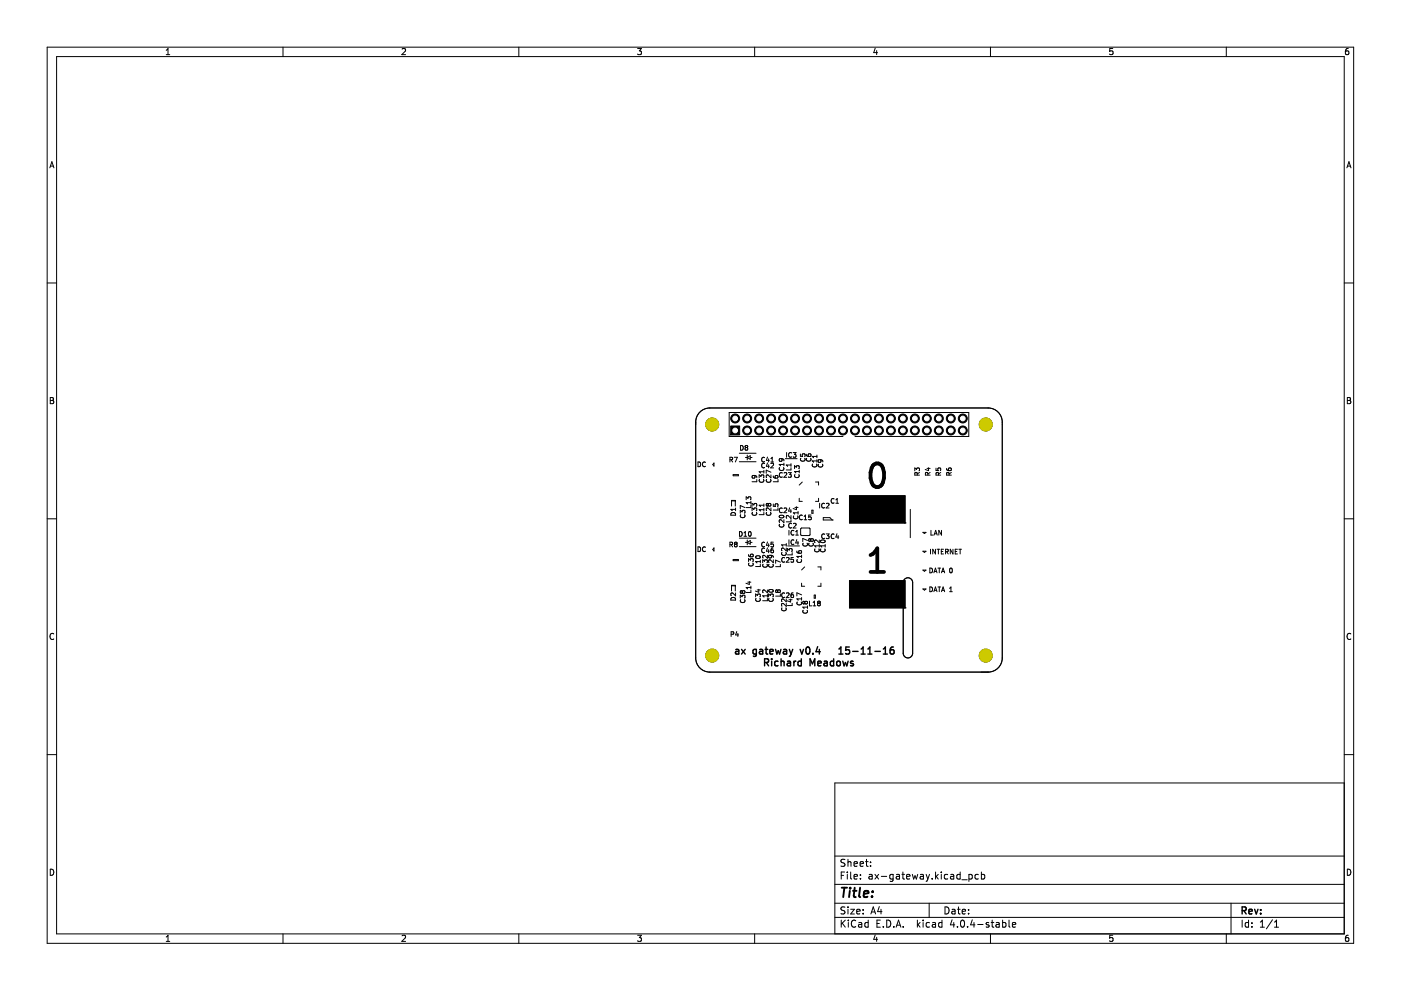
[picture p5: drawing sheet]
<svg xmlns="http://www.w3.org/2000/svg" width="297mm" height="210mm" viewBox="0 0 297 210" stroke-linecap="round" stroke-linejoin="round" font-family="sans-serif">
<g fill="none" stroke="#000" stroke-width=".21">
<path d="M10 10h277v190h-277zM12 12h273v186h-273zM35.2 11.6h.8M35.2 10.7l.4-.4v1.3M60 10v2M85.2 10.4l.5-.1 .3 .4-.8 .9h.8M110 10v2M135.2 10.3h.8l-.4 .5 .3 .1v.6l-.2 .1-.5-.1M160 10v2M185.6 10.2l-.4 1h.9M185.9 10.7v.9M210 10v2"/>
<path d="M235.9 10.3h-.6l-.1 .6 .7-.1v.7l-.2 .1-.5-.1M260 10v2M285.9 10.3l-.4 .1-.2 .2-.1 .7 .3 .3 .4-.1v-.7h-.4l-.3 .2M10.6 35.6l.4-1.3 .4 1.3M10.7 35.2h.6M285.6 35.6l.4-1.3 .4 1.3M285.7 35.2h.6M10 60h2M285 60h2M10.7 84.3h.4l.2 .2-.2 .4 .2 .1 .1 .3-.2 .3h-.5zM10.7 84.9h.4M148 98a.51 .51 0 0 1 .6 .5 .51 .51 0 0 1-.6 .5z"/>
<path d="M148.2 87.6a2.99 2.99 0 0 1 2.3-1.1h59a3 3 0 0 1 3 3v50a3 3 0 0 1-3 3h-59a3 3 0 0 1-3-3v-50l.1-.7zM149.6 98a.44 .44 0 0 0-.7 .5 .44 .44 0 0 0 .7 .4M151.4 98.2v.6l-.3-.3zM154.8 97.5l.4-.1 .1-.4h-.5v1M155 97.5l.3 .5M155.7 97h.6l-.4 1M156.8 97.9h3.5M156.8 96.1h3.5M157 94.5a.51 .51 0 0 1 .6 .5 .51 .51 0 0 1-.6 .5zM158 94.6v.1M158 94.6l.2-.1 .3 .1M158 94.7l.2 .2"/>
<path d="M158.1 97h.3M158.2 94.9l-.2 .2 .2 .4 .3-.2-.2-.4M158.2 94.9h.1M158.4 97l.7-.4v.8zM158.4 96.5v1M158.5 94.6v.1M158.5 94.7l-.2 .2M159.1 97h.3M162 99.7v.6M162.1 97a.44 .44 0 0 0-.6 .5 .44 .44 0 0 0 .6 .4M162.1 98.3a.44 .44 0 0 0-.6 .4 .44 .44 0 0 0 .6 .4M162.7 96.9l-.2 .7h.6"/>
<path d="M162.7 98.2l-.2 .7h.6M163 97.3v.7M163 98.5v.7M163.4 98h.6M163.4 98.3l.4-.1 .2 .3-.6 .7h.6M163.4 97.2l.3-.2v1M165.3 99.1a.44 .44 0 0 0 .4 .7 .44 .44 0 0 0 .4-.7M165.6 97.2l.2 .2v.3l-.5 .1-.1-.4 .2-.2 .6 .1 .2 .4M166.2 98.2v.6M166.2 98.5h-1l.3 .3M166.5 97.3h2.5M166.8 96v1"/>
<path d="M167.7 98.6h-1l.3 .3M167.7 98.3v.6M167.7 99.2v.4h-1M167.8 96a.44 .44 0 0 0-.6 .5 .44 .44 0 0 0 .6 .4M168.2 96h.6l-.4 .3 .3 .1v.5h-.5M168.5 99.4v-.7l.3 .4 .1-.3h.5v.6M169.5 99.7v.6M169.5 100h-1l.2 .3M169.7 96.3v.4l.5 .1-.1-.5h.5v.5M169.8 97.2a.44 .44 0 0 0 .4 .6 .44 .44 0 0 0 .4-.6M171 96.3l.2 .4 .6 .1 .2-.2-.1-.3h-.5l-.1 .3 .2 .2M171 97.2a.44 .44 0 0 0 .5 .6 .44 .44 0 0 0 .4-.6"/>
<path d="M172.3 98.4a.44 .44 0 0 0 .4 .6 .44 .44 0 0 0 .4-.6M173.2 96.8h-1l.3 .3M173.2 96.5v.6M173.2 97.4v.6M173.2 97.7h-1l.3 .3M173.5 98.4a.44 .44 0 0 0 .5 .6 .44 .44 0 0 0 .4-.6M173.9 97.5l.2 .2-.1 .2-.5 .1v-.3l.1-.2h.6l.3 .4M178.7 92.5h-24.1v-5h50.8v5h-24.1M194 99.8v-.6l.3 .3 .1-.2h.5v.5M196.5 99.3h.7M196.9 99.2v.6l-.7-.3M198.5 99.3v.4l.4 .1v-.5h.5v.5"/>
<path d="M200.7 99.3l.2 .4 .6 .1 .2-.2-.1-.3h-.5v.3l.2 .2M285.7 84.3h.4l.2 .2-.2 .4 .2 .1 .1 .3-.2 .3h-.5zM285.7 84.9h.4M10 110h2M148 116a.51 .51 0 0 1 .6 .5 .51 .51 0 0 1-.6 .5zM149.6 116a.44 .44 0 0 0-.7 .5 .44 .44 0 0 0 .7 .4M151.4 116.2v.6l-.3-.3zM154.8 115.5l.4-.1 .1-.4h-.5v1M155 115.5l.3 .5M155.1 108.8a.52 .52 0 0 1 .6-.1 .52 .52 0 0 1 .3 .5h-1zM155.1 107.3v-1.2h.8v1.2M155.1 106.2h.8"/>
<path d="M155.5 100.6h1.1v.3h-1.1zM155.5 118.6h1.1v.3h-1.1zM155.9 115.4l-.2 .2 .2 .4 .4-.2-.2-.4M155.9 115.4l-.2-.2 .2-.2 .4 .1-.2 .3M155.9 115.4h.2M156 107.7v.6M156 108h-1l.2 .3M156.8 115.9h3.5M156.8 114.1h3.5M156.8 112.7a.51 .51 0 0 1 .6 .5 .51 .51 0 0 1-.6 .5zM157 108.8v-.6l.3 .3 .1-.3h.5v.6M157 109.1a.44 .44 0 0 0 .5 .7 .44 .44 0 0 0 .4-.7"/>
<path d="M157.7 113.7h.6M157.7 113l.3-.3v1M158 107.6l-1-.4v.7M158.1 115h.3M158.2 106v-.7l.4 .4 .1-.3h.4v.6M158.4 115l.7-.4v.8zM158.4 114.5v1M158.7 117.6l.2 .4 .6 .1 .2-.2-.1-.4-.5 .1v.3l.2 .2M158.7 119.1v-.7l.4 .4 .1-.3h.4v.6M158.8 112.8l.1-.1a.49 .49 0 0 1 .4 .5 .49 .49 0 0 1-.5 .5l-.1-.4zM158.8 119.4a.44 .44 0 0 0 .4 .6 .44 .44 0 0 0 .4-.6M159.1 115h.3"/>
<path d="M159.2 107.1v.5h-1M159.2 106.3v.6M159.2 106.6h-1l.3 .3M159.5 108.3v-.6l.3 .3 .1-.3h.5v.6M159.5 107.4v-.7l.3 .4 .1-.3h.5v.6M159.5 108.6a.44 .44 0 0 0 .5 .7 .44 .44 0 0 0 .4-.7M159.9 100.8l.2 .2-.1 .3h-.5v-.3l.1-.2 .6 .1 .3 .4M160.3 117.9a.48 .48 0 0 1 .6-.1 .48 .48 0 0 1 .3 .5 .49 .49 0 0 1-.6 .2 .49 .49 0 0 1-.3-.5zM160.5 101.7v.4h-1M161 101.3v-.6l.3 .3 .1-.3h.5v.6M161 101.6a.44 .44 0 0 0 .5 .7 .44 .44 0 0 0 .4-.7M161.2 118.8v.6"/>
<path d="M161.2 119.6v.5h-1M161.2 119.1h-1l.3 .3M161.7 119.3v-.6l.4 .3 .1-.3h.4v.6M161.8 119.6a.44 .44 0 0 0 .4 .7 .44 .44 0 0 0 .4-.7M162 100h-1l.2 .3M162 106.8v.6M162 107.8v.6M162 108.6v.5h-1M162 108.1h-1l.2 .3M162 107.1h-1l.2 .3M162.1 116.3a.44 .44 0 0 0-.6 .4 .44 .44 0 0 0 .6 .4M162.1 115a.44 .44 0 0 0-.6 .5 .44 .44 0 0 0 .6 .4"/>
<path d="M162.5 108.6a.44 .44 0 0 0 .5 .7 .44 .44 0 0 0 .4-.7M162.5 101.6a.44 .44 0 0 0 .5 .7 .44 .44 0 0 0 .4-.7M162.7 117.7v.7l-.7-.7-.3 .2 .1 .4M162.7 116.2l-.2 .7h.6M162.7 114.9l-.2 .7h.6M162.9 106.9l.2-.2 .4 .2-.2 .4-.4-.2M162.9 106.9l-.2-.2-.2 .2 .1 .4 .3-.2M162.9 106.9v.2M163 115.3v.7M163 116.5v.7M163 119.6a.44 .44 0 0 0 .5 .7 .44 .44 0 0 0 .4-.7M163.4 117.7l.2 .2-.1 .3-.5 .1v-.4l.1-.2 .6 .1 .3 .4"/>
<path d="M163.5 100.7v.6l-.8-.6-.2 .2v.4M163.5 107.7v.6l-.8-.6-.2 .2v.4M163.5 100.1l-1-.4v.7M163.9 116.2l-.4 .2-.1 .6 .2 .2 .4-.1-.1-.5h-.3l-.2 .2M164 100.9l.2 .4 .6 .1 .2-.2-.1-.3h-.5l-.1 .3 .2 .2M164 106.9v.4l.4 .1v-.5h.5v.5M164 118.7v.6l-.8-.6-.2 .2v.4M164 115h-.5l-.1 .4h.5l.1 .5h-.6M165 101.7v.4h-1M165 107.7v.4h-1M165.3 109.4a.49 .49 0 0 1 .5-.2 .49 .49 0 0 1 .4 .5 .49 .49 0 0 1-.6 .2 .49 .49 0 0 1-.3-.5zM165.3 111.1a.44 .44 0 0 0 .4 .7 .44 .44 0 0 0 .4-.7"/>
<path d="M165.5 119.7v.4h-1M165.5 119.2l-1-.4v.6M165.8 117.1a.44 .44 0 0 0 .4 .7 .44 .44 0 0 0 .4-.7M165.9 107.8a.44 .44 0 0 0-.7 .4 .44 .44 0 0 0 .7 .4M165.9 100.3a.44 .44 0 0 0-.7 .4 .44 .44 0 0 0 .7 .4M166.2 110.2v.6l-.7-.6-.3 .2 .1 .4M166.2 100.3l.4-.1 .2 .3-.6 .7h.6M166.2 107.8l.4-.1 .2 .3-.6 .7h.6M166.4 118.3a.44 .44 0 0 0-.7 .4 .44 .44 0 0 0 .7 .4M166.7 115.5h-1l.3 .3M166.7 116.2v.6l-.7-.6-.3 .2 .1 .4M166.7 115.2v.6"/>
<path d="M166.7 118.3l.4-.1 .2 .3-.6 .7h.6M167 116.9v-.6l.3 .3 .1-.2h.5v.5M167 115.8h2.5M167.1 100.2h.7l-.4 .4 .3 .1v.4h-.6M167.3 112.5v1M167.3 114.5v1M167.4 107.7l-.2 .7h.6M167.7 108v.7M167.7 109.3v.6l-.7-.6-.3 .2 .1 .4M167.7 110.2v.4h-1M167.8 111a.44 .44 0 0 0-.6 .5 .44 .44 0 0 0 .6 .4M168 117.2v.4h-1"/>
<path d="M168.2 111h.4l.2 .2-.6 .8h.6M168.2 118.2h-.5v.5l.5-.1v.5h-.5M168.3 109.4a.44 .44 0 0 0 .4 .6 .44 .44 0 0 0 .4-.6M168.3 114.5a.44 .44 0 0 0-.6 .5 .44 .44 0 0 0 .6 .4M168.3 112.5a.44 .44 0 0 0-.6 .5 .44 .44 0 0 0 .6 .4M168.5 107.6h.7M168.5 100.6a.44 .44 0 0 0 .5 .7 .44 .44 0 0 0 .4-.7M168.7 112.7l.3-.2v1M168.7 113.5h.6M168.9 107.4v.7l-.7-.3M168.9 114.4l-.2 .7h.6M169 116.8l.2 .5h.6l.2-.2-.1-.3h-.5l-.1 .3 .2 .2"/>
<path d="M169 118.6a.44 .44 0 0 0 .5 .7 .44 .44 0 0 0 .4-.7M169.2 114.8v.7M169.2 108.4v.6M169.2 108.7h-1l.3 .3M169.5 105.7v.6h.6M169.8 112.1l.1-.1h1.7l.2 .1v1.3l-.2 .2h-1.7l-.1-.2zM170 117.7v.6M170 118h-1l.2 .3M170.1 102.2l-.6 .7M170.1 109.3a.44 .44 0 0 0-.6 .4 .44 .44 0 0 0 .6 .4M170.3 115.2a.44 .44 0 0 0 .4 .6 .44 .44 0 0 0 .4-.6M170.5 110.2h.6"/>
<path d="M170.5 109.5l.3-.3v1M171.2 114.6l-1-.4v.6M171.5 115.2a.44 .44 0 0 0 .5 .6 .44 .44 0 0 0 .4-.6M171.9 114.4l-.2-.2-.2 .2 .1 .4 .3-.2M171.9 114.4l.2-.2 .4 .2-.2 .4-.4-.2M171.9 114.4v.2M172 109.2h-.5l-.1 .5 .5-.1 .1 .5h-.6M172.1 108.2h.3v.6h-.3zM172.8 116.4a.44 .44 0 0 0 .4 .6 .44 .44 0 0 0 .4-.6M172.9 102.2h.7v.7M173.6 105.7v.6h-.7M173.7 114.5v.6l-.7-.6-.3 .2 .1 .4"/>
<path d="M173.7 115.7h-1l.3 .3M173.7 115.4v.6M173.8 106.7v1M174 114.6a.49 .49 0 0 1 .6-.2 .49 .49 0 0 1 .3 .5 .49 .49 0 0 1-.6 .2 .49 .49 0 0 1-.3-.5zM174 116.4a.44 .44 0 0 0 .5 .6 .44 .44 0 0 0 .4-.6M174.6 109.8h1.4l.5 .5h-1.9zM174.8 113.3a.45 .45 0 0 0-.6 .4 .45 .45 0 0 0 .6 .4M174.8 113.3h.1M174.8 106.8a.44 .44 0 0 0-.6 .4 .44 .44 0 0 0 .6 .4M175 115.4v.6M175 115.7h-1l.2 .3M175.2 113.2h.6l-.3 .4 .2 .1v.4h-.5"/>
<path d="M175.2 106.8l.4-.1 .2 .3-.6 .7h.6M176.5 110.3h.1M176.8 105.8a.44 .44 0 0 0-.6 .4 .44 .44 0 0 0 .6 .4M176.8 113.3a.44 .44 0 0 0-.6 .4 .44 .44 0 0 0 .6 .4M177.2 106.7h.6M177.2 106l.3-.3v1M177.5 113.2l-.3 .7h.6M177.7 113.5v.7M193 108v6M194.5 100.7l-.1-.4-.4-.1v.5h1M195 100.2l-.5 .3M195.7 112.9h.6l-.3 .2z"/>
<path d="M195.7 116.9h.6l-.3 .2zM196.7 100.7v-.4l-.4-.1-.1 .5h1M197.2 100.2l-.5 .3M197.3 116.5v1M197.4 112.5v1h.5M198 113.5l.4-1 .3 1M198.1 113.2h.5M198.3 116.5v1l-.5-1v1M198.7 116.5h.5M199 116.5v1M199 100.7l-.1-.4-.4-.1v.5h1M199.5 100.2l-.5 .3"/>
<path d="M199.6 116.9h.3M199.6 112.5v1l-.6-1v1M200 116.5h-.4v1h.4M200.5 117l.5-.1v-.4h-.5v1M200.7 117l.3 .5M201.2 100.7v-.4l-.4-.1-.1 .5h1M201.7 100.2l-.5 .3M202 116.5v1l-.5-1v1M202.5 116.9h.4M203 116.5h-.5v1h.5M203.3 116.5h.6M203.6 116.5v1"/>
<path d="M285 110h2M11.4 134.4a.58 .58 0 0 0-.8 .5 .58 .58 0 0 0 .8 .6M155 134.5l.5-.1v-.4h-.5v1M155.1 126.8a.52 .52 0 0 1 .6-.1 .52 .52 0 0 1 .3 .5h-1zM155.1 125.3v-1.2h.8v1.2M155.1 124.2h.8M156 125.7v.6l-.8-.6-.2 .2v.4M156.2 133.9l-.2 .7h.6M156.4 134.3v.7M157 126.8v-.6l.3 .3 .1-.3h.5v.6M157 127.1a.44 .44 0 0 0 .5 .7 .44 .44 0 0 0 .4-.7M157.4 125.4l.2-.2 .4 .2-.2 .4-.4-.2"/>
<path d="M157.4 125.4l-.2-.2-.2 .2 .1 .4 .3-.2M157.4 125.4v.2M158.5 123.4h.7M158.9 123.3v.6l-.7-.2M159.2 125.1v.5h-1M159.2 124.3v.6M159.2 124.6h-1l.3 .3M160.2 126.6v-.7l.4 .4 .1-.3h.4v.6M160.3 126.9a.44 .44 0 0 0 .4 .6 .44 .44 0 0 0 .4-.6M160.5 125.1h.7M160.9 124.9v.7l-.7-.3M162.7 125.1v.6l-.7-.6-.3 .2 .1 .4"/>
<path d="M162.7 126v.6M162.7 126.9v.5h-1M162.7 126.3h-1l.3 .3M163 126.6v-.7l.3 .4 .1-.3h.5v.6M163 125.1a.49 .49 0 0 1 .6-.2 .49 .49 0 0 1 .3 .5 .49 .49 0 0 1-.6 .2 .49 .49 0 0 1-.3-.5zM163 126.9a.44 .44 0 0 0 .5 .6 .44 .44 0 0 0 .4-.6M164.9 125.3l.2-.2 .4 .2-.2 .3-.4-.2M164.9 125.3l-.2-.2-.2 .2 .1 .3 .3-.2M164.9 125.3v.1M165.5 125.9v.5h-1M165.8 128.9a.44 .44 0 0 0 .4 .6 .44 .44 0 0 0 .4-.6M166.4 125.8a.44 .44 0 0 0-.7 .4 .44 .44 0 0 0 .7 .4"/>
<path d="M166.7 127.9v.7l-.7-.7-.3 .2 .1 .4M166.7 127v.6l-.7-.6-.3 .2 .1 .4M166.7 125.8l.4-.1 .2 .3-.6 .7h.6M167.3 127.2h.7M167.6 127v.6l-.7-.2M167.7 126.3l.2-.2 .4 .2-.1 .4h-.4M167.7 126.6l.1 .1M168 127.9v.5h-1M168.2 125.7l-.5 .2v.7M169 127.6a.44 .44 0 0 0 .5 .7 .44 .44 0 0 0 .4-.7M170 123.7v.6h.6M170 126.7v.6"/>
<path d="M170 126.1l-1-.4v.7M170 127h-1l.2 .3M170.3 129.4a.44 .44 0 0 0 .4 .6 .44 .44 0 0 0 .4-.6M170.6 120.2l-.6 .7M170.6 127.7l.2-.2 .4 .2-.2 .4-.4-.2M170.6 127.7l-.2-.2-.2 .2 .2 .4 .2-.2M170.6 127.7v.2M171.2 128.4v.6M171.2 128.7h-1l.3 .3M171.6 127.5v1h.5M172.4 127.7l.3-.2v1M172.4 128.5h.6"/>
<path d="M172.6 126.2h.3v.6h-.3zM173.4 120.2h.7v.7M173.5 127.9l-.2 .2 .2 .4 .4-.2-.2-.4M173.5 127.9l-.2-.2 .2-.2 .4 .1-.2 .3M173.5 127.9h.2M174.1 123.7v.6h-.7M191.8 122.8a1 1 0 0 1 1.1-.2 1 1 0 0 1 .6 .9v15a1 1 0 0 1-1 1 1 1 0 0 1-1-1v-15zM195.7 120.9h.6l-.3 .2zM195.7 124.9h.6l-.3 .2zM197.1 120.5a.51 .51 0 0 1 .6 .5 .51 .51 0 0 1-.6 .5zM197.1 124.5a.51 .51 0 0 1 .6 .5 .51 .51 0 0 1-.6 .5zM198 121.5l.3-1 .4 1"/>
<path d="M198 125.5l.3-1 .4 1M198.1 121.2h.5M198.1 125.2h.5M198.9 120.5h.5M198.9 124.5h.5M199.1 120.5v1M199.1 124.5v1M199.6 121.5l.4-1 .3 1M199.6 125.5l.4-1 .3 1M199.7 121.2h.5M199.7 125.2h.5M201.3 125.5h.6"/>
<path d="M201.3 124.7l.3-.2v1M201.4 120.5h.2a.49 .49 0 0 1 .3 .5 .49 .49 0 0 1-.4 .4l-.2-.3zM286.4 134.4a.58 .58 0 0 0-.8 .5 .58 .58 0 0 0 .8 .6M10 160h2M285 166h-108v32M285 160h2M10.7 184.3a.66 .66 0 0 1 .7 .6 .66 .66 0 0 1-.7 .7zM35.2 198.7l.4-.4v1.3M35.2 199.6h.8M60 198v2M85.2 198.4l.5-.1 .3 .4-.8 .9h.8M110 198v2"/>
<path d="M135.2 198.3h.8l-.4 .5 .3 .1v.6l-.2 .1-.5-.1M160 198v2M177 194.5h108M177 191.5h108M177 187.5h108M177 181.5h108M178.4 195.1v1.5M178.4 185.6h.5M178.6 195.7l.6 .9M179.1 184.9h-.7v1.5M179.1 192.4l-.5-.1-.2 .1v.5l.6 .2 .1 .4-.2 .3-.6-.1M179.1 182.3l-.5-.1-.2 .1v.5l.6 .2 .1 .4-.2 .3-.6-.1"/>
<path d="M179.2 195.1l-.8 .8M179.6 184.9v.1M179.6 185.4v1M179.8 182.2v1.5M179.8 192.3v.1M179.8 192.8v1M179.8 182.8l.2-.1 .4 .1v.9M179.9 195.1v.1M179.9 195.6v1M180.4 192.8h.7l-.7 1h.7M180.4 184.9v1.3l.2 .2M181.1 183.2l.7-.2-.1-.2-.4-.1-.2 .2v.7h.6"/>
<path d="M181.1 185.9l.7-.2-.1-.2-.4-.1-.2 .2v.7h.6M181.4 195.2a.71 .71 0 0 0-1 .5 .71 .71 0 0 0 .7 .9l.3-.2M181.6 193.3l.8-.2-.1-.2-.4-.1-.3 .2 .1 .7h.6M182.1 195.7h.5l.1 .9M182.4 183.2l.7-.2-.1-.2-.4-.1-.2 .2v.7h.6M182.4 186.2v.2M182.4 185.5v.1M182.7 195.9l-.5 .1-.2 .2 .2 .4 .5-.1M183 193.6v.2M183 192.9v.1M183.5 182.7h.6M183.7 182.2v1.3l.4 .2"/>
<path d="M184.1 195.7l-.5-.1-.2 .3 .1 .6h.6M184.1 195.1v1.5M184.3 185.5h.6v.9M184.6 183.5v.2M184.6 182.8v.1M184.6 193.8l.5-1.5 .5 1.5M184.8 193.4h.7M184.9 185.7l-.5 .1-.2 .2 .2 .4 .5-.1M185.5 185.4l.8 1M185.6 198.2l-.4 1h.9M185.9 198.7v.9M185.9 195.8h.5"/>
<path d="M186.3 185.4l-.8 1M186.4 192.2l-.3 1.1h.9M186.6 195.1h-.7v1.5h.7M186.8 192.8v1M186.9 185.8h1.1M187.3 196.4v.2M188 195.1a.76 .76 0 0 1 .9 .7 .76 .76 0 0 1-.9 .8zM189.4 185.5l-.5-.1-.3 .3 .2 .6h.6M189.4 185.4v1.2l-.3 .3-.4-.1M189.5 196.4v.2M190 196.6l.5-1.5 .5 1.5M190.1 185.5h.5l.1 .9"/>
<path d="M190.1 196.2h.8M190.7 185.7l-.5 .1-.2 .2 .2 .4 .5-.1M191.2 185.4h.6M191.4 184.9v1.3l.4 .2M191.5 196.4v.2M192.2 185.9l.7-.2v-.2l-.5-.1-.2 .2 .1 .7h.6M193.4 185.4l.3 1 .3-.7 .3 .7 .3-1M194.5 195.1v1.5M194.6 196l.5 .6M195.1 195.6l-.6 .6M195.1 185.5h.6l.1 .9M195.7 195.1v.1"/>
<path d="M195.7 195.6v1M195.8 185.7l-.5 .1-.2 .2 .2 .4 .5-.1M196.4 185.4l.3 1M196.7 186.4l-.3 .5M197 191.5v3M197.1 195.7l-.5-.1-.2 .3 .1 .6h.6M197.1 185.4l-.4 1M197.6 186.2v.2M197.7 195.7h.6l.1 .9M198.4 195.9l-.5 .1-.3 .2 .3 .4 .5-.1M198.4 184.9v1.5M198.5 185.8l.4 .6"/>
<path d="M198.9 185.4l-.5 .6M199.6 184.9v.1M199.6 185.4v1M199.7 195.7l-.4-.1-.3 .3 .1 .6h.6M199.7 195.1v1.5M200.4 192.3a.76 .76 0 0 1 .8 .7 .76 .76 0 0 1-.8 .8zM200.9 185.5l-.4-.1-.3 .3 .2 .6h.5M201.6 185.5h.5l.1 .9M201.9 192.9h.5l.1 .9M201.9 195l-.4 1.1h.9M202.2 185.7l-.5 .1-.2 .2 .2 .4 .5-.1M202.2 195.6v1"/>
<path d="M202.5 193.1l-.5 .1-.2 .2 .2 .4 .5-.1M203 192.8h.6M203 196.4v.2M203.2 192.3v1.3l.4 .2M203.6 185.5l-.5-.1-.2 .3 .1 .6h.6M203.6 184.9v1.5M203.8 195.2l.2-.1a.8 .8 0 0 1 .5 .7 .8 .8 0 0 1-.5 .8l-.4-.6zM203.9 186.5h1.2M204 193.3l.7-.2-.1-.2-.4-.1-.2 .2 .1 .7h.5M205.1 196.4v.2M205.4 193.6v.2M205.4 192.9v.1"/>
<path d="M205.4 185.5l.5-.1 .2 .3-.1 .6h-.6M205.4 185.4v1.5M206.1 195l-.3 1.1h.9M206.5 195.6v1M207.3 196h1.1M207.4 185.5l-.4-.1-.3 .3 .2 .6h.5M208.1 185.5l.4-.1 .3 .3-.2 .6h-.5M208.1 184.9v1.5M209.6 195.7l-.3-.1-.2 .2v.2l.5 .2v.3h-.5M210 198v2M210.1 195.6h.6M210.4 195.1v1.3l.3 .2"/>
<path d="M211.2 195.7h.6l.1 .9M211.9 195.9l-.5 .1-.3 .2 .3 .4 .5-.1M212.6 195.7l.4-.1 .3 .3-.2 .6h-.5M212.6 195.1v1.5M213.9 195.1v1.3l.2 .2M214.6 196.1l.8-.2-.1-.2-.4-.1-.3 .2 .1 .7h.6M235.9 198.3h-.6l-.1 .6h.7v.6l-.2 .1-.5-.1M260 198v2M261 191.5v6.5M263.4 195.1v1.5M264.7 195.7l-.4-.1-.3 .3 .1 .6h.6M264.7 195.1v1.5"/>
<path d="M265.4 196.4v.2M265.4 195.7v.1M267.2 196.6h.9M267.2 195.5l.4-.4v1.5M269.8 195l-1.3 1.9M270.2 196.6h.9M270.2 195.5l.4-.4v1.5M285.7 184.3a.66 .66 0 0 1 .7 .6 .66 .66 0 0 1-.7 .7zM285.9 198.3l-.4 .1-.2 .2-.1 .7 .3 .3 .4-.1v-.6l-.4-.1-.3 .2"/>
</g>
<g fill="none" stroke="#000" stroke-width=".3">
<path d="M156 137.8h.6v.9M156.6 138l-.5 .1-.2 .2 .2 .4 .5-.1M157.2 137.7l.8 1M158 137.7l-.8 1M160.4 137.8l-.5-.1-.3 .3 .2 .6h.6M160.4 137.7v1.2l-.3 .3-.4-.1M161.1 137.8h.5l.1 .9M161.7 138l-.5 .1-.2 .2 .2 .4 .5-.1M162.2 137.7h.6M162.4 137.2v1.3l.4 .2M163.2 138.2l.7-.2v-.2l-.5-.1-.2 .2 .1 .7h.6M163.6 139.7v.1"/>
<path d="M164.4 137.7l.3 1 .3-.7 .3 .7 .3-1M165.6 139.7v1.5M166.1 137.8h.6l.1 .9M166.8 138l-.5 .1-.2 .2 .2 .4 .5-.1M167.4 137.7l.3 1M167.7 138.7l-.3 .5M168.1 137.7l-.4 1M169.6 137.7l.4 1 .4-1M169.9 139.7v1.5M171 137.3l.2-.1a.8 .8 0 0 1 .5 .7 .8 .8 0 0 1-.5 .8l-.3-.6zM172.4 138.5v.2M173.4 137.1l-.4 1.1h.9"/>
<path d="M173.7 137.7v1M176.8 139.7v1.5M177.9 138.7h.8M177.9 137.6l.4-.4v1.5M180.1 137.2h-.7l-.1 .7 .2-.1h.5l.1 .2v.5l-.2 .2-.6-.2M180.8 138.1h1.1M182.6 138.7h.8M182.6 137.6l.4-.4v1.5M184 138.7h.9M184 137.6l.4-.4v1.5M185.5 138.1h1.1M187.3 138.7h.8"/>
<path d="M187.3 137.6l.4-.4v1.5M189.4 137.2l-.4 .1a1.01 1.01 0 0 0 0 1.4l.5-.2 .1-.5-.3-.2h-.4l-.2 .2M162.1 140.5l.7-.1 .2-.2-.1-.4-.8-.1v1.5M162.5 140.5l.5 .7M163.6 140.2v1M165 140.3l-.5-.1-.2 .3 .1 .6h.6M165.6 140.3l.2-.1 .4 .1 .1 .9M167 140.3h.5l.1 .9M167.6 140.5l-.5 .1-.2 .2 .2 .4 .5-.1M168.3 140.2v1M168.8 140.2l-.5 .3M169.9 140.3l-.4-.1-.3 .3 .1 .6h.6"/>
<path d="M171.8 141.2v-1.5l.5 1.1 .5-1.1v1.5M173.4 140.7l.7-.2-.1-.2-.4-.1-.2 .2 .1 .7h.5M174.8 140.3h.5l.1 .9M175.4 140.5l-.5 .1-.2 .2 .2 .4 .5-.1M176.8 140.3l-.5-.1-.3 .3 .2 .6h.6M177.5 140.3l.2-.1 .4 .1 .1 .6-.2 .2-.3 .1-.2-.2zM178.7 140.2l.3 1 .3-.7 .2 .7 .3-1M180.9 140.3l-.4-.1-.2 .2 .1 .2 .5 .2v.3h-.6M263.4 193.1l.7-.1 .1-.2-.1-.4-.7-.1v1.5M263.7 193.1l.5 .7M264.8 193.3l.7-.2-.1-.2-.4-.1-.2 .2 .1 .7h.5M266 192.8l.4 1 .3-1"/>
<path d="M267.3 193.6v.2M267.3 192.9v.1"/>
</g>
<path d="M178.5 188.2h1.1M179 188.2l-.2 2M180.2 188.9l-.2 1.3M180.3 188.2l-.1 .2M180.8 188.9h.8M181.2 188.2l-.2 1.7 .1 .2 .3 .1M182.4 188.2l-.3 1.7 .3 .3M183.1 189.5l1-.1v-.4l-.6-.1-.3 .3v.9h.7M184.9 190v.2M185 189v.2" fill="none" stroke="#000" stroke-width=".4"/>
<path d="M185 98.7a1.19 1.19 0 0 1 1.3-.4 1.19 1.19 0 0 1 .9 .9 3.9 3.9 0 0 1-.5 3.8 1.19 1.19 0 0 1-1.9-.7 4.3 4.3 0 0 1 .2-3.6zM184.6 117.7l.4-.2 1-1.2v5M184.6 121.3h2.8" fill="none" stroke="#000" stroke-width=".8"/>
<path d="M180.1 105.1h11.8v5.8h-11.8zM191.9 110.9h.1M180.1 123.1h11.8v5.8h-11.8zM191.9 128.9h.1" fill="none" stroke="#000" stroke-width=".25"/>
<g fill="#000" stroke="#000" stroke-width=".21">
<path d="M154.9 90.3h1.9v1.9h-1.9z" fill-rule="evenodd"/>
<path d="M180.1 105.1h11.8v5.8h-11.8z" fill-rule="evenodd"/>
<path d="M180.1 123.1h11.8v5.8h-11.8z" fill-rule="evenodd"/>
<circle cx="151" cy="90" r="1.38"/>
<circle cx="155.9" cy="88.7" r=".95"/>
<circle cx="158.4" cy="88.7" r=".95"/>
<circle cx="158.4" cy="91.3" r=".95"/>
<circle cx="160.9" cy="88.7" r=".95"/>
<circle cx="160.9" cy="91.3" r=".95"/>
<circle cx="163.5" cy="91.3" r=".95"/>
<circle cx="163.5" cy="88.7" r=".95"/>
<circle cx="166" cy="91.3" r=".95"/>
<circle cx="166" cy="88.7" r=".95"/>
<circle cx="168.6" cy="88.7" r=".95"/>
<circle cx="168.6" cy="91.3" r=".95"/>
<circle cx="171.1" cy="88.7" r=".95"/>
<circle cx="171.1" cy="91.3" r=".95"/>
<circle cx="173.6" cy="88.7" r=".95"/>
<circle cx="173.6" cy="91.3" r=".95"/>
<circle cx="176.2" cy="91.3" r=".95"/>
<circle cx="176.2" cy="88.7" r=".95"/>
<circle cx="178.7" cy="88.7" r=".95"/>
<circle cx="178.7" cy="91.3" r=".95"/>
<circle cx="181.3" cy="91.3" r=".95"/>
<circle cx="181.3" cy="88.7" r=".95"/>
<circle cx="183.8" cy="91.3" r=".95"/>
<circle cx="183.8" cy="88.7" r=".95"/>
<circle cx="186.3" cy="88.7" r=".95"/>
<circle cx="186.3" cy="91.3" r=".95"/>
<circle cx="188.9" cy="88.7" r=".95"/>
<circle cx="188.9" cy="91.3" r=".95"/>
<circle cx="191.4" cy="88.7" r=".95"/>
<circle cx="191.4" cy="91.3" r=".95"/>
<circle cx="194" cy="88.7" r=".95"/>
<circle cx="194" cy="91.3" r=".95"/>
<circle cx="196.5" cy="88.7" r=".95"/>
<circle cx="196.5" cy="91.3" r=".95"/>
<circle cx="199" cy="88.7" r=".95"/>
<circle cx="199" cy="91.3" r=".95"/>
<circle cx="201.6" cy="88.7" r=".95"/>
<circle cx="201.6" cy="91.3" r=".95"/>
<circle cx="204.1" cy="88.7" r=".95"/>
<circle cx="204.1" cy="91.3" r=".95"/>
<circle cx="209" cy="90" r="1.38"/>
<circle cx="151" cy="139" r="1.38"/>
<circle cx="209" cy="139" r="1.38"/>
</g>
<g fill="#cdca00" stroke="#cdca00" stroke-width=".21">
<circle cx="209" cy="139" r="1.38"/>
<circle cx="151" cy="139" r="1.38"/>
<circle cx="151" cy="90" r="1.38"/>
<circle cx="209" cy="90" r="1.38"/>
</g>
<g fill="#fff" stroke="#fff" stroke-width=".21">
<circle cx="155.9" cy="91.3" r=".5"/>
<circle cx="155.9" cy="88.7" r=".5"/>
<circle cx="158.4" cy="91.3" r=".5"/>
<circle cx="158.4" cy="88.7" r=".5"/>
<circle cx="160.9" cy="91.3" r=".5"/>
<circle cx="160.9" cy="88.7" r=".5"/>
<circle cx="163.5" cy="91.3" r=".5"/>
<circle cx="163.5" cy="88.7" r=".5"/>
<circle cx="166" cy="91.3" r=".5"/>
<circle cx="166" cy="88.7" r=".5"/>
<circle cx="168.6" cy="91.3" r=".5"/>
<circle cx="168.6" cy="88.7" r=".5"/>
<circle cx="171.1" cy="91.3" r=".5"/>
<circle cx="171.1" cy="88.7" r=".5"/>
<circle cx="173.6" cy="91.3" r=".5"/>
<circle cx="173.6" cy="88.7" r=".5"/>
<circle cx="176.2" cy="91.3" r=".5"/>
<circle cx="176.2" cy="88.7" r=".5"/>
<circle cx="178.7" cy="91.3" r=".5"/>
<circle cx="178.7" cy="88.7" r=".5"/>
<circle cx="181.3" cy="91.3" r=".5"/>
<circle cx="181.3" cy="88.7" r=".5"/>
<circle cx="183.8" cy="91.3" r=".5"/>
<circle cx="183.8" cy="88.7" r=".5"/>
<circle cx="186.3" cy="91.3" r=".5"/>
<circle cx="186.3" cy="88.7" r=".5"/>
<circle cx="188.9" cy="91.3" r=".5"/>
<circle cx="188.9" cy="88.7" r=".5"/>
<circle cx="191.4" cy="91.3" r=".5"/>
<circle cx="191.4" cy="88.7" r=".5"/>
<circle cx="194" cy="91.3" r=".5"/>
<circle cx="194" cy="88.7" r=".5"/>
<circle cx="196.5" cy="91.3" r=".5"/>
<circle cx="196.5" cy="88.7" r=".5"/>
<circle cx="199" cy="91.3" r=".5"/>
<circle cx="199" cy="88.7" r=".5"/>
<circle cx="201.6" cy="91.3" r=".5"/>
<circle cx="201.6" cy="88.7" r=".5"/>
<circle cx="204.1" cy="91.3" r=".5"/>
<circle cx="204.1" cy="88.7" r=".5"/>
</g>
</svg>
